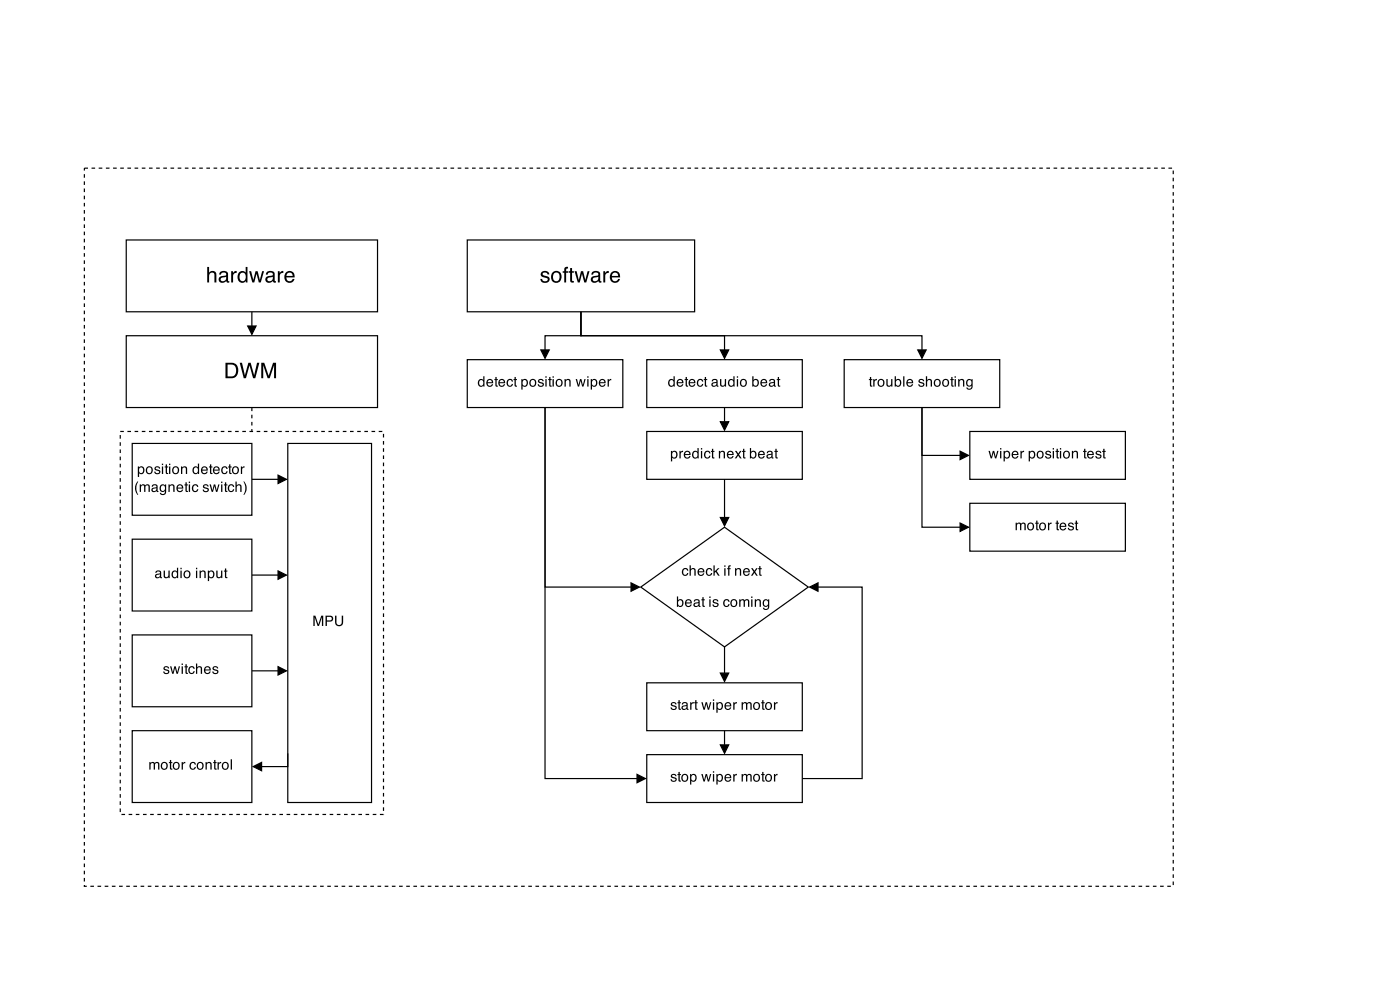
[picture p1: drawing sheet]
<svg xmlns="http://www.w3.org/2000/svg" width="226mm" height="161mm" viewBox="0 0 226 161" stroke-linecap="round" stroke-linejoin="round" font-family="sans-serif">
<path d="M13.6 27.2h175.9v115.9h-175.9zM19.4 69.7h42.5v61.8h-42.5z" fill="none" stroke="#000" stroke-width=".19" stroke-dasharray=".6 .6" stroke-linecap="butt"/>
<path d="M20.4 38.8h40.6v11.5h-40.6z" fill="#fff"/>
<path d="M20.4 38.8h40.6v11.5h-40.6z" fill="none" stroke="#000" stroke-width=".19"/>
<path d="M33.5 43.1h.3v.9a.64 .64 0 0 1 .7-.2 .64 .64 0 0 1 .5 .6v1.2h-.4v-1.1a.45 .45 0 0 0-.5-.5 .45 .45 0 0 0-.3 .6v1h-.3zM35.7 45a.43 .43 0 0 0 .4 .4 .43 .43 0 0 0 .4-.5v-.2zM35.5 44a.79 .79 0 0 1 1.3 .3v1l.2 .1v.2a.35 .35 0 0 1-.5-.2 .62 .62 0 0 1-.8 .3 .62 .62 0 0 1-.2-1l1-.3a.41 .41 0 0 0-.4-.4 .41 .41 0 0 0-.4 .3h-.3zM37.3 43.8h.3v.3a.53 .53 0 0 1 .6-.3v.3a.49 .49 0 0 0-.6 .5v1h-.3zM38.8 44.2a.68 .68 0 0 0-.1 .8 .68 .68 0 0 0 .7 .4 .78 .78 0 0 0-.2-1.4zM38.7 43.9l.6-.1 .4 .2v-.9h.3v2.5h-.3v-.2a.75 .75 0 0 1-.9 .2 .75 .75 0 0 1-.4-.9l.1-.4zM40.2 43.8h.4l.3 1.4 .4-1.4h.3l.4 1.4 .3-1.4h.3l-.5 1.8h-.3l-.4-1.4-.3 1.4h-.3zM43.2 45a.43 .43 0 0 0 .5 .4 .43 .43 0 0 0 .4-.5v-.2zM43 44a.79 .79 0 0 1 1.4 .3v1l.2 .1v.2a.35 .35 0 0 1-.5-.2 .62 .62 0 0 1-.9 .3 .62 .62 0 0 1-.2-1l1.1-.3a.41 .41 0 0 0-.4-.4 .41 .41 0 0 0-.5 .3h-.3zM44.9 43.8h.3v.3a.53 .53 0 0 1 .6-.3v.3a.49 .49 0 0 0-.6 .5v1h-.3zM46.2 44a.83 .83 0 0 1 1-.1 .83 .83 0 0 1 .4 .9h-1.3a.52 .52 0 0 0 .3 .6 .52 .52 0 0 0 .7-.4h.3a.86 .86 0 0 1-1.2 .6 .86 .86 0 0 1-.4-1.1zM46.4 44.2l-.1 .4h1l-.2-.5a.52 .52 0 0 0-.7 .1z" fill-rule="evenodd" fill="#000"/>
<path d="M20.4 54.2h40.6v11.6h-40.6z" fill="#fff"/>
<path d="M20.4 54.2h40.6v11.6h-40.6zM40 52.6h1.4l-.7 1.4zM40.7 50.3v2.3" fill="none" stroke="#000" stroke-width=".19"/>
<path d="M36.8 58.9v1.9h.6a1.01 1.01 0 0 0 .8-.9 1.01 1.01 0 0 0-.6-1zM36.4 58.6h1a1.31 1.31 0 0 1 1.1 1 1.31 1.31 0 0 1-.5 1.3l-.6 .2h-1zM38.7 58.6h.4l.5 2 .5-2h.4l.5 2 .5-2h.4l-.7 2.5h-.3l-.6-2.1-.6 2.1h-.3zM42.2 58.6h.5l.7 2.1 .7-2.1h.5v2.5h-.3v-2.1l-.7 2.1h-.4l-.7-2.1v2.1h-.3z" fill-rule="evenodd" fill="#000"/>
<path d="M40 52.6h1.4l-.7 1.4z" fill="#000"/>
<path d="M21.4 71.6h19.3v11.6h-19.3z" fill="#fff"/>
<path d="M21.4 71.6h19.3v11.6h-19.3z" fill="none" stroke="#000" stroke-width=".19"/>
<g fill="#000">
<path d="M22.2 77.7h.1a2.03 2.03 0 0 0 0 2.2 1.18 1.18 0 0 1-.5-1.1l.1-.6zM22.6 78.2h.2v.2a.4 .4 0 0 1 .7 0 .4 .4 0 0 1 .4-.2 .4 .4 0 0 1 .3 .4v.8h-.2v-.9l-.2-.1-.3 .2v.8h-.2v-.9l-.3-.1-.2 .2v.8h-.2zM24.7 79v.1a.31 .31 0 0 0 .4 .2 .31 .31 0 0 0 .1-.5zM24.7 78.3l.3-.1a.39 .39 0 0 1 .5 .3v.8h.1l-.1 .2a.34 .34 0 0 0-.5 0 .37 .37 0 0 1-.5-.3 .37 .37 0 0 1 .3-.5l.4-.1a.28 .28 0 0 0-.2-.3 .28 .28 0 0 0-.3 .3h-.2zM25.9 78.4l.4-.2 .3 .2v-.2h.2v1.1a.53 .53 0 0 1-.4 .6 .53 .53 0 0 1-.6-.3l.5 .2a.38 .38 0 0 0 .3-.5 .53 .53 0 0 1-.7 0 .53 .53 0 0 1-.1-.6zM26.1 78.4a.44 .44 0 0 0-.1 .6 .44 .44 0 0 0 .5 .2 .44 .44 0 0 0 .2-.5 .44 .44 0 0 0-.6-.3zM27.2 78.2h.2v.2a.43 .43 0 0 1 .5-.2 .43 .43 0 0 1 .3 .5v.7h-.2v-.7a.3 .3 0 0 0-.4-.3 .3 .3 0 0 0-.2 .4v.6h-.2zM28.7 78.4a.56 .56 0 0 1 .6-.1 .56 .56 0 0 1 .3 .6h-.9a.35 .35 0 0 0 .3 .4 .35 .35 0 0 0 .4-.2h.2a.59 .59 0 0 1-.9 .3 .59 .59 0 0 1-.1-.9zM28.8 78.5l-.1 .2h.7l-.1-.2a.33 .33 0 0 0-.5 0zM30 77.9h.2v.3h.2v.2h-.2v.8l.2 .1v.1h-.3l-.1-.1v-.9h-.2v-.2h.2zM30.5 78.2h.2v1.2h-.2zM30.5 77.8h.2v.2h-.2zM31.1 78.4l.4-.2a.44 .44 0 0 1 .5 .4h-.2l-.1-.2a.43 .43 0 0 0-.5 .4 .43 .43 0 0 0 .4 .5l.2-.3h.2a.57 .57 0 0 1-.8 .4 .57 .57 0 0 1-.1-.9zM32.9 78.3l.3-.1 .3 .1 .2 .3h-.2a.26 .26 0 0 0-.3-.2 .26 .26 0 0 0-.2 .2l.1 .1a.58 .58 0 0 1 .6 .5 .53 .53 0 0 1-.5 .3 .53 .53 0 0 1-.5-.4h.2a.29 .29 0 0 0 .3 .2 .29 .29 0 0 0 .3-.3 .58 .58 0 0 1-.7-.6zM33.8 78.2h.3l.2 1 .2-1h.3l.2 1 .3-1h.2l-.4 1.2h-.2l-.3-.9-.2 .9h-.2zM35.7 78.2h.2v1.2h-.2zM35.7 77.8h.2v.2h-.2zM36.3 77.9h.2v.3h.2v.2h-.2v.8l.2 .1v.1h-.2l-.2-.1v-.9h-.1v-.2h.1zM36.9 78.4l.4-.2a.44 .44 0 0 1 .5 .4h-.2l-.1-.2a.43 .43 0 0 0-.5 .4 .43 .43 0 0 0 .4 .5l.2-.3h.2a.57 .57 0 0 1-.8 .4 .57 .57 0 0 1-.1-.9zM38 77.8h.2v.6a.43 .43 0 0 1 .5-.2 .43 .43 0 0 1 .3 .5v.7h-.2v-.8l-.2-.2-.3 .2-.1 .8h-.2zM39.3 77.7a1.15 1.15 0 0 1 .5 1l-.1 .7-.2 .5h-.2a2.03 2.03 0 0 0 0-2.2z" fill-rule="evenodd"/>
<path d="M22.6 75.5a.47 .47 0 0 0-.1 .6 .47 .47 0 0 0 .4 .3 .46 .46 0 0 0 .2-.6 .46 .46 0 0 0-.5-.3zM22.3 75.3h.2v.2a.54 .54 0 0 1 .7-.1 .54 .54 0 0 1 .1 .7 .47 .47 0 0 1-.3 .5 .47 .47 0 0 1-.5-.2v.6h-.2zM23.8 75.6a.42 .42 0 0 0 0 .6 .42 .42 0 0 0 .6 .1 .42 .42 0 0 0 0-.6 .42 .42 0 0 0-.6-.1zM23.7 75.5a.59 .59 0 0 1 .8 0 .59 .59 0 0 1 0 .9 .59 .59 0 0 1-.9-.1v-.5zM25.1 75.4l.3-.1 .3 .1 .2 .3h-.2a.26 .26 0 0 0-.3-.2 .26 .26 0 0 0-.2 .2v.1a.58 .58 0 0 1 .7 .5 .53 .53 0 0 1-.6 .3 .53 .53 0 0 1-.4-.4h.2a.29 .29 0 0 0 .3 .2 .29 .29 0 0 0 .3-.3h-.1a.58 .58 0 0 1-.6-.6zM26.1 75.3h.3v1.2h-.3zM26.1 74.9h.3v.2h-.3zM26.8 75h.2v.3h.2v.2h-.2v.8l.2 .1v.1h-.3l-.1-.1v-.9h-.2v-.2h.2zM27.3 75.3h.2v1.2h-.2zM27.3 74.9h.2v.2h-.2zM28.1 75.6a.42 .42 0 0 0-.1 .6 .42 .42 0 0 0 .6 .1 .42 .42 0 0 0 .1-.6 .42 .42 0 0 0-.6-.1zM28 75.5a.59 .59 0 0 1 .8 0 .59 .59 0 0 1-.1 .9 .59 .59 0 0 1-.8-.1l-.1-.5zM29.2 75.3h.2v.2a.43 .43 0 0 1 .5-.2 .43 .43 0 0 1 .3 .5v.7h-.2v-.7a.3 .3 0 0 0-.3-.3 .3 .3 0 0 0-.3 .4v.6h-.2zM31.4 75.6a.42 .42 0 0 0-.1 .6 .42 .42 0 0 0 .6 .1l.1-.4a.35 .35 0 0 0-.5-.4zM31.3 75.4l.4-.1 .3 .2v-.6h.2v1.6h-.2v-.1a.53 .53 0 0 1-.7 .1 .53 .53 0 0 1-.2-.7zM32.6 75.5a.56 .56 0 0 1 .7-.1 .56 .56 0 0 1 .3 .6h-.9a.35 .35 0 0 0 .2 .4 .35 .35 0 0 0 .4-.2h.2a.59 .59 0 0 1-.8 .3 .59 .59 0 0 1-.2-.9zM32.8 75.6l-.1 .2h.7l-.1-.2a.33 .33 0 0 0-.5 0zM33.9 75h.2v.3h.2v.2h-.2v.8l.2 .1v.1h-.3l-.1-.1v-.9h-.1v-.2h.1zM34.5 75.5a.56 .56 0 0 1 .7-.1 .56 .56 0 0 1 .3 .6h-.9a.35 .35 0 0 0 .3 .4 .35 .35 0 0 0 .4-.2h.2a.59 .59 0 0 1-.9 .3 .59 .59 0 0 1-.1-.9zM34.7 75.6l-.1 .2h.7l-.1-.2a.33 .33 0 0 0-.5 0zM35.9 75.5l.4-.2a.44 .44 0 0 1 .5 .4h-.2l-.1-.2a.43 .43 0 0 0-.6 .4 .43 .43 0 0 0 .5 .5l.2-.3h.2a.57 .57 0 0 1-.8 .4 .57 .57 0 0 1-.2-.9zM37 75h.2v.3h.2v.2h-.2v.8l.2 .1v.1h-.3l-.1-.1v-.9h-.2v-.2h.2zM37.8 75.6a.42 .42 0 0 0-.1 .6 .42 .42 0 0 0 .6 .1 .42 .42 0 0 0 .1-.6 .42 .42 0 0 0-.6-.1zM37.6 75.5a.59 .59 0 0 1 .9 0 .59 .59 0 0 1-.1 .9 .59 .59 0 0 1-.9-.1v-.5zM38.9 75.3h.2v.2l.4-.2v.2l-.4 .2v.8h-.2z" fill-rule="evenodd"/>
</g>
<path d="M21.4 87.1h19.3v11.6h-19.3z" fill="#fff"/>
<path d="M21.4 87.1h19.3v11.6h-19.3z" fill="none" stroke="#000" stroke-width=".19"/>
<path d="M25.3 92.9l-.1 .1a.31 .31 0 0 0 .5 .2 .31 .31 0 0 0 .1-.4zM25.2 92.2l.4-.1a.39 .39 0 0 1 .4 .3v.8h.2l-.1 .2a.34 .34 0 0 0-.6 0 .37 .37 0 0 1-.5-.3 .37 .37 0 0 1 .4-.4l.4-.1a.28 .28 0 0 0-.2-.3 .28 .28 0 0 0-.3 .2h-.2zM26.4 92.1h.2v.9l.3 .2a.39 .39 0 0 0 .3-.5v-.6h.2v1.3h-.2v-.2a.42 .42 0 0 1-.5 .2 .42 .42 0 0 1-.3-.4zM28 92.4a.42 .42 0 0 0-.1 .6 .42 .42 0 0 0 .6 .1l.1-.4a.35 .35 0 0 0-.5-.4zM27.9 92.2l.5-.1 .2 .2v-.6h.2v1.7h-.2v-.2a.53 .53 0 0 1-.7 .1 .53 .53 0 0 1-.2-.7zM29.1 92.1h.2v1.3h-.2zM29.1 91.7h.2v.2h-.2zM29.9 92.4a.42 .42 0 0 0 0 .6 .42 .42 0 0 0 .6 .1 .42 .42 0 0 0 0-.6 .42 .42 0 0 0-.6-.1zM29.8 92.3a.59 .59 0 0 1 .8 .1 .59 .59 0 0 1-.1 .8 .59 .59 0 0 1-.8-.1v-.5zM31.7 92.1h.2v1.3h-.2zM31.7 91.7h.2v.2h-.2zM32.2 92.1h.2v.2a.43 .43 0 0 1 .5-.2 .43 .43 0 0 1 .3 .5v.8h-.2v-.8a.3 .3 0 0 0-.4-.3 .3 .3 0 0 0-.2 .4v.7h-.2zM33.9 92.3a.47 .47 0 0 0-.1 .6 .47 .47 0 0 0 .4 .3 .46 .46 0 0 0 .2-.6 .46 .46 0 0 0-.5-.3zM33.6 92.1h.2v.2a.54 .54 0 0 1 .7-.1 .54 .54 0 0 1 .1 .8 .47 .47 0 0 1-.3 .4 .47 .47 0 0 1-.5-.2v.6h-.2zM34.9 92.1h.2l.1 .9 .2 .2a.39 .39 0 0 0 .3-.5v-.6h.2v1.3h-.2v-.2a.42 .42 0 0 1-.5 .2 .42 .42 0 0 1-.3-.4zM36.3 91.8h.2v.3h.2v.2h-.2v.8l.2 .1v.2h-.2l-.2-.2v-.9h-.1v-.2h.1z" fill-rule="evenodd" fill="#000"/>
<path d="M21.4 118h19.3v11.6h-19.3z" fill="#fff"/>
<path d="M21.4 118h19.3v11.6h-19.3z" fill="none" stroke="#000" stroke-width=".19"/>
<path d="M24.1 123.1h.2v.1a.4 .4 0 0 1 .7 0 .4 .4 0 0 1 .5-.1 .4 .4 0 0 1 .2 .4v.8h-.2v-1l-.2-.1-.2 .2-.1 .9h-.2v-1l-.3-.1-.2 .2v.9h-.2zM26.3 123.3a.42 .42 0 0 0-.1 .7 .42 .42 0 0 0 .6 0 .42 .42 0 0 0 .1-.6 .42 .42 0 0 0-.6-.1zM26.1 123.2a.59 .59 0 0 1 .9 .1 .59 .59 0 0 1-.1 .8 .59 .59 0 0 1-.9-.1v-.5zM27.4 122.7h.2v.4h.2v.1h-.2v.8l.2 .1v.2h-.2l-.1-.2-.1-.9h-.1v-.1h.1zM28.2 123.3a.42 .42 0 0 0-.1 .7 .42 .42 0 0 0 .6 0 .42 .42 0 0 0 .1-.6 .42 .42 0 0 0-.6-.1zM28.1 123.2a.59 .59 0 0 1 .8 .1 .59 .59 0 0 1-.1 .8 .59 .59 0 0 1-.8-.1l-.1-.5zM29.3 123.1h.2v.2l.4-.3v.3l-.3 .2-.1 .8h-.2zM30.8 123.2l.4-.2a.44 .44 0 0 1 .4 .5h-.2v-.2a.43 .43 0 0 0-.6 .3 .43 .43 0 0 0 .5 .5l.1-.3h.2a.57 .57 0 0 1-.8 .4 .57 .57 0 0 1-.1-.9zM32.1 123.3a.42 .42 0 0 0-.1 .7 .42 .42 0 0 0 .6 0 .42 .42 0 0 0 .1-.6 .42 .42 0 0 0-.6-.1zM31.9 123.2a.59 .59 0 0 1 .9 .1 .59 .59 0 0 1-.1 .8 .59 .59 0 0 1-.9-.1v-.5zM33.2 123.1h.2v.1a.43 .43 0 0 1 .5-.1 .43 .43 0 0 1 .3 .4v.8h-.2v-.8a.3 .3 0 0 0-.4-.3 .3 .3 0 0 0-.2 .4v.7h-.2zM34.6 122.7h.2v.4h.2v.1h-.2v.8l.2 .1v.2h-.3l-.1-.2v-.9h-.2v-.1h.2zM35.1 123.1h.2v.2l.4-.3v.3l-.3 .2-.1 .8h-.2zM36.1 123.3a.42 .42 0 0 0 0 .7 .42 .42 0 0 0 .6 0 .42 .42 0 0 0 0-.6 .42 .42 0 0 0-.6-.1zM36 123.2a.59 .59 0 0 1 .8 .1 .59 .59 0 0 1-.1 .8 .59 .59 0 0 1-.8-.1l-.1-.5zM37.3 122.6h.2v1.7h-.2z" fill-rule="evenodd" fill="#000"/>
<path d="M46.5 71.6h13.5v58h-13.5z" fill="#fff"/>
<path d="M46.5 71.6h13.5v58h-13.5zM40.7 92.9h4.2M44.9 92.2l1.4 .7-1.4 .6zM40.9 123.8l1.4-.7v1.4zM46.5 121.7v2.1h-4.2" fill="none" stroke="#000" stroke-width=".19"/>
<path d="M50.6 99.4h.3l.5 1.4 .5-1.4h.3v1.7h-.2v-1.4l-.5 1.4h-.2l-.5-1.4v1.4h-.2zM52.6 99.4h.7a.48 .48 0 0 1 .5 .5 .48 .48 0 0 1-.5 .5h-.5v.7h-.2zM52.8 99.6v.6h.4a.29 .29 0 0 0 .4-.3 .29 .29 0 0 0-.4-.3zM54.1 99.4h.2v1a.43 .43 0 0 0 .5 .5 .43 .43 0 0 0 .4-.5v-1h.2v1a.66 .66 0 0 1-.6 .7 .66 .66 0 0 1-.7-.7z" fill-rule="evenodd" fill="#000"/>
<path d="M44.9 92.2l1.4 .7-1.4 .6zM40.9 123.8l1.4-.7v1.4z" fill="#000"/>
<path d="M21.4 102.5h19.3v11.6h-19.3z" fill="#fff"/>
<g fill="none" stroke="#000" stroke-width=".19">
<path d="M75.5 38.8h36.7v11.5h-36.7zM75.5 58.1h25.1v7.7h-25.1zM87.4 56.5h1.3l-.7 1.4zM93.8 50.3v3.9h-5.8v2.3M93.8 50.3v3.9h23.2v2.3M93.8 50.3v3.9h55.1v2.3M104.5 58.1h25.1v7.7h-25.1zM116.4 56.5h1.3l-.7 1.4zM136.4 58.1h25.1v7.7h-25.1zM148.2 56.5h1.4l-.7 1.4zM40.7 77.4h4.2M44.9 76.7l1.4 .7-1.4 .7z"/>
<path d="M104.5 69.7h25.1v7.7h-25.1zM116.4 68.1h1.3l-.7 1.4zM117 65.8v2.3M117 77.4v6.2M155.1 72.9l1.3 .6-1.3 .7zM155.1 73.5h-6.2v-7.7v19.3h6.2M156.6 69.7h25.2v7.7h-25.2zM101.9 94.1l1.4 .7-1.4 .7zM101.9 94.8h-13.9v-29v59.9h14.9M103.5 94.8l13.5-9.7 13.6 9.7-13.6 9.7zM116.4 83.6h1.3l-.7 1.3zM130.8 94.8l1.3-.7v1.4z"/>
<path d="M132.1 94.8h7.2v30.9h-9.7M155.1 84.5l1.3 .6-1.3 .7zM156.6 81.3h25.2v7.7h-25.2zM21.4 102.5h19.3v11.6h-19.3zM40.7 108.3h4.2M44.9 107.7l1.4 .6-1.4 .7zM104.5 110.3h25.1v7.7h-25.1zM116.4 108.7h1.3l-.7 1.3zM117 104.5v4.2M117 118v2.3M102.9 125l1.3 .7-1.3 .7zM104.5 121.9h25.1v7.7h-25.1z"/>
<path d="M116.4 120.3h1.3l-.7 1.3z"/>
</g>
<g fill="#000">
<path d="M87.5 43.9a.73 .73 0 0 1 1.2 .4h-.3a.38 .38 0 0 0-.4-.3 .38 .38 0 0 0-.3 .4l.1 .1a.78 .78 0 0 1 1 .7 .79 .79 0 0 1-.9 .5 .79 .79 0 0 1-.6-.7h.3a.44 .44 0 0 0 .4 .4 .44 .44 0 0 0 .5-.4l-.6-.2a.5 .5 0 0 1-.5-.3 .5 .5 0 0 1 .1-.6zM89.5 44.1a.68 .68 0 0 0-.2 .9 .68 .68 0 0 0 .9 .3 .73 .73 0 0 0 .2-.8 .73 .73 0 0 0-.7-.5zM89.2 44a.9 .9 0 0 1 1.3 0 .9 .9 0 0 1 .1 1.2 .87 .87 0 0 1-1.1 .4 .87 .87 0 0 1-.5-1.1zM91.2 43.2l.5-.1v.3h-.2v.2l-.1 .2h.3v.2h-.3v1.6h-.3v-1.6h-.2v-.2h.2zM92.1 43.3h.3v.5h.3v.2h-.3v1.2l.1 .2h.2v.2a.43 .43 0 0 1-.6-.4v-1.2h-.3v-.2h.3zM92.8 43.8h.3l.4 1.4 .3-1.4h.4l.3 1.4 .4-1.4h.3l-.5 1.8h-.3l-.4-1.4-.4 1.4h-.3zM95.8 45a.43 .43 0 0 0 .4 .4 .43 .43 0 0 0 .4-.5v-.2zM95.6 44a.79 .79 0 0 1 1.3 .3v1l.2 .1v.2a.35 .35 0 0 1-.4-.2 .62 .62 0 0 1-.9 .3 .62 .62 0 0 1-.2-1l1-.3a.41 .41 0 0 0-.4-.4 .41 .41 0 0 0-.4 .3h-.3zM97.4 43.8h.3v.3a.53 .53 0 0 1 .6-.3v.3a.49 .49 0 0 0-.5 .5v1h-.4zM98.7 44a.83 .83 0 0 1 1.1-.1 .83 .83 0 0 1 .4 .9h-1.4a.52 .52 0 0 0 .4 .6 .52 .52 0 0 0 .6-.4h.3a.86 .86 0 0 1-1.1 .6 .86 .86 0 0 1-.5-1.1zM99 44.2l-.2 .4h1l-.1-.5a.52 .52 0 0 0-.7 .1z" fill-rule="evenodd"/>
<path d="M77.5 61.5a.42 .42 0 0 0-.1 .6 .42 .42 0 0 0 .6 .1l.1-.4a.35 .35 0 0 0-.5-.4zM77.4 61.3l.4-.1 .3 .2v-.6h.2v1.6h-.2v-.1a.53 .53 0 0 1-.7 .1 .53 .53 0 0 1-.2-.7zM78.7 61.4a.56 .56 0 0 1 .7-.1 .56 .56 0 0 1 .3 .6h-.9a.35 .35 0 0 0 .2 .4 .35 .35 0 0 0 .4-.3h.2a.59 .59 0 0 1-.8 .4 .59 .59 0 0 1-.2-.9zM78.9 61.5l-.1 .2h.6v-.2a.33 .33 0 0 0-.5 0zM80 60.9h.2v.3h.2v.2h-.2v.8l.2 .1v.1h-.3l-.1-.1v-.9h-.2v-.2h.2zM80.6 61.4a.56 .56 0 0 1 .7-.1 .56 .56 0 0 1 .3 .6h-.9a.35 .35 0 0 0 .3 .4 .35 .35 0 0 0 .4-.3h.2a.59 .59 0 0 1-.9 .4 .59 .59 0 0 1-.1-.9zM80.8 61.5l-.1 .2h.7l-.1-.2a.33 .33 0 0 0-.5 0zM82 61.4l.4-.2a.44 .44 0 0 1 .5 .4h-.2l-.1-.2a.43 .43 0 0 0-.6 .4 .43 .43 0 0 0 .5 .5l.2-.3h.2a.57 .57 0 0 1-.9 .4 .57 .57 0 0 1-.1-.9zM83.1 60.9h.2v.3h.2v.2h-.2v.8l.2 .1v.1h-.3l-.1-.1v-.9h-.2v-.2h.2zM84.6 61.4a.47 .47 0 0 0-.2 .6 .47 .47 0 0 0 .5 .3 .46 .46 0 0 0 .2-.6 .46 .46 0 0 0-.5-.3zM84.2 61.2h.2v.2a.54 .54 0 0 1 .7-.1 .54 .54 0 0 1 .2 .7 .47 .47 0 0 1-.4 .4 .47 .47 0 0 1-.5-.1v.6h-.2zM85.8 61.5a.42 .42 0 0 0-.1 .6 .42 .42 0 0 0 .6 0 .42 .42 0 0 0 .1-.5 .42 .42 0 0 0-.6-.1zM85.6 61.4a.59 .59 0 0 1 .9 0 .59 .59 0 0 1-.1 .9 .59 .59 0 0 1-.8-.1l-.1-.5zM87 61.3l.3-.1 .3 .1 .2 .3h-.2a.26 .26 0 0 0-.2-.2 .26 .26 0 0 0-.3 .2h.1a.58 .58 0 0 1 .6 .6 .53 .53 0 0 1-.5 .3 .53 .53 0 0 1-.4-.5h.2a.29 .29 0 0 0 .3 .3 .29 .29 0 0 0 .2-.3 .58 .58 0 0 1-.7-.6zM88.1 61.2h.2v1.2h-.2zM88.1 60.8h.2v.2h-.2zM88.7 60.9h.2v.3h.2v.2h-.2v.8l.2 .1v.1h-.3l-.1-.1v-.9h-.2v-.2h.2zM89.2 61.2h.3v1.2h-.3zM89.2 60.8h.3v.2h-.3zM90 61.5a.42 .42 0 0 0 0 .6 .42 .42 0 0 0 .6 0 .42 .42 0 0 0 0-.5 .42 .42 0 0 0-.6-.1zM89.9 61.4a.59 .59 0 0 1 .8 0 .59 .59 0 0 1 0 .9 .59 .59 0 0 1-.9-.1v-.5zM91.2 61.2h.2v.2a.43 .43 0 0 1 .5-.2 .43 .43 0 0 1 .3 .4v.8h-.2v-.7a.3 .3 0 0 0-.4-.3 .3 .3 0 0 0-.2 .4v.6h-.2zM93 61.2h.2l.2 1 .3-1h.2l.2 1 .3-1h.2l-.4 1.2h-.2l-.2-.9-.3 .9h-.2zM94.9 61.2h.2v1.2h-.2zM94.9 60.8h.2v.2h-.2zM95.8 61.4a.47 .47 0 0 0-.2 .6 .47 .47 0 0 0 .5 .3 .46 .46 0 0 0 .2-.6 .46 .46 0 0 0-.5-.3zM95.4 61.2h.2v.2a.54 .54 0 0 1 .7-.1 .54 .54 0 0 1 .2 .7 .47 .47 0 0 1-.4 .4 .47 .47 0 0 1-.5-.1v.6h-.2zM96.9 61.4a.56 .56 0 0 1 .7-.1 .56 .56 0 0 1 .2 .6h-.9a.35 .35 0 0 0 .3 .4 .35 .35 0 0 0 .4-.3h.2a.59 .59 0 0 1-.8 .4 .59 .59 0 0 1-.2-.9zM97 61.5l-.1 .2h.7v-.2a.33 .33 0 0 0-.6 0zM98.1 61.2h.2v.2l.4-.2v.2l-.3 .2-.1 .8h-.2z" fill-rule="evenodd"/>
<path d="M108.2 61.5a.42 .42 0 0 0-.1 .6 .42 .42 0 0 0 .6 .1l.1-.4a.35 .35 0 0 0-.5-.4zM108.1 61.3l.5-.1 .2 .2v-.6h.2v1.6h-.2v-.1a.53 .53 0 0 1-.7 .1 .53 .53 0 0 1-.2-.7zM109.4 61.4a.56 .56 0 0 1 .7-.1 .56 .56 0 0 1 .3 .6h-.9a.35 .35 0 0 0 .3 .4 .35 .35 0 0 0 .4-.3h.2a.59 .59 0 0 1-.9 .4 .59 .59 0 0 1-.1-.9zM109.6 61.5l-.1 .2h.7l-.1-.2a.33 .33 0 0 0-.5 0zM110.7 60.9h.2v.3h.2v.2h-.2v.8l.2 .1v.1h-.2l-.1-.1-.1-.9h-.1v-.2h.1zM111.4 61.4a.56 .56 0 0 1 .7-.1 .56 .56 0 0 1 .2 .6h-.9a.35 .35 0 0 0 .3 .4 .35 .35 0 0 0 .4-.3h.2a.59 .59 0 0 1-.8 .4 .59 .59 0 0 1-.2-.9zM111.5 61.5l-.1 .2h.7v-.2a.33 .33 0 0 0-.6 0zM112.7 61.4l.4-.2a.44 .44 0 0 1 .5 .4h-.2l-.1-.2a.43 .43 0 0 0-.5 .4 .43 .43 0 0 0 .4 .5l.2-.3h.2a.57 .57 0 0 1-.8 .4 .57 .57 0 0 1-.2-.9zM113.8 60.9h.2v.3h.2v.2h-.2v.8l.2 .1v.1h-.2l-.2-.1v-.9h-.1v-.2h.1zM115.1 62v.1a.31 .31 0 0 0 .4 .2 .31 .31 0 0 0 .2-.5zM115.1 61.3l.3-.1a.39 .39 0 0 1 .5 .3v.7l.1 .1-.1 .2a.34 .34 0 0 0-.5 0 .37 .37 0 0 1-.5-.3 .37 .37 0 0 1 .4-.5l.4-.1a.28 .28 0 0 0-.3-.3 .28 .28 0 0 0-.2 .3h-.2zM116.3 61.2h.2v.9l.2 .2a.39 .39 0 0 0 .4-.5v-.6h.2v1.2h-.2v-.2a.42 .42 0 0 1-.5 .2 .42 .42 0 0 1-.3-.4zM117.9 61.5a.42 .42 0 0 0-.1 .6 .42 .42 0 0 0 .6 .1l.1-.4a.35 .35 0 0 0-.5-.4zM117.8 61.3l.4-.1 .3 .2v-.6h.1v1.6h-.1v-.1a.53 .53 0 0 1-.7 .1 .53 .53 0 0 1-.2-.7zM119 61.2h.2v1.2h-.2zM119 60.8h.2v.2h-.2zM119.8 61.5a.42 .42 0 0 0-.1 .6 .42 .42 0 0 0 .7 0 .42 .42 0 0 0 0-.5 .42 .42 0 0 0-.6-.1zM119.7 61.4a.59 .59 0 0 1 .8 0 .59 .59 0 0 1-.1 .9 .59 .59 0 0 1-.8-.1l-.1-.5zM121.5 60.8h.2v.6a.53 .53 0 0 1 .7-.1 .53 .53 0 0 1 .2 .7 .48 .48 0 0 1-.4 .4 .48 .48 0 0 1-.5-.1v.1h-.2zM121.8 61.5a.42 .42 0 0 0-.1 .5 .42 .42 0 0 0 .6 .2 .42 .42 0 0 0 .1-.6 .42 .42 0 0 0-.6-.1zM123 61.4a.56 .56 0 0 1 .6-.1 .56 .56 0 0 1 .3 .6h-.9a.35 .35 0 0 0 .3 .4 .35 .35 0 0 0 .4-.3h.2a.59 .59 0 0 1-.8 .4 .59 .59 0 0 1-.2-.9zM123.1 61.5l-.1 .2h.7v-.2a.33 .33 0 0 0-.6 0zM124.4 62v.1a.31 .31 0 0 0 .4 .2 .31 .31 0 0 0 .1-.5zM124.4 61.3l.3-.1a.39 .39 0 0 1 .5 .3v.7l.1 .1-.1 .2a.34 .34 0 0 0-.5 0 .37 .37 0 0 1-.5-.3 .37 .37 0 0 1 .4-.5l.4-.1a.28 .28 0 0 0-.3-.3 .28 .28 0 0 0-.3 .3h-.2zM125.6 60.9h.2v.3h.2v.2h-.2v.8l.2 .1v.1h-.3l-.1-.1v-.9h-.1v-.2h.1z" fill-rule="evenodd"/>
<path d="M108.7 73a.47 .47 0 0 0-.1 .6 .47 .47 0 0 0 .4 .3 .46 .46 0 0 0 .2-.6 .46 .46 0 0 0-.5-.3zM108.4 72.8h.2v.2a.54 .54 0 0 1 .7-.1 .54 .54 0 0 1 .1 .7 .47 .47 0 0 1-.3 .4 .47 .47 0 0 1-.5-.1v.6h-.2zM109.7 72.8h.2v.2l.4-.2v.2l-.3 .2-.1 .8h-.2zM110.6 73a.56 .56 0 0 1 .7-.1 .56 .56 0 0 1 .2 .6h-.8a.35 .35 0 0 0 .2 .4 .35 .35 0 0 0 .4-.3h.2a.59 .59 0 0 1-.8 .4 .59 .59 0 0 1-.2-.9zM110.8 73.1l-.1 .2h.6v-.2a.33 .33 0 0 0-.5 0zM112.1 73.1a.42 .42 0 0 0-.1 .6 .42 .42 0 0 0 .6 .1l.1-.4a.35 .35 0 0 0-.5-.4zM112 72.9l.4-.1 .3 .2v-.6h.2v1.6h-.2v-.1a.53 .53 0 0 1-.7 .1 .53 .53 0 0 1-.2-.7zM113.2 72.8h.2v1.2h-.2zM113.2 72.4h.2v.2h-.2zM113.9 73l.4-.2a.44 .44 0 0 1 .5 .4h-.2l-.1-.2a.43 .43 0 0 0-.6 .4 .43 .43 0 0 0 .5 .5l.2-.3h.2a.57 .57 0 0 1-.9 .4 .57 .57 0 0 1-.1-.9zM115 72.5h.2v.3h.2v.2h-.2v.8l.2 .1v.1h-.3l-.1-.1v-.9h-.2v-.2h.2zM116.1 72.8h.2v.2a.43 .43 0 0 1 .5-.2 .43 .43 0 0 1 .3 .4v.8h-.2v-.7a.3 .3 0 0 0-.4-.3 .3 .3 0 0 0-.2 .4v.6h-.2zM117.6 73a.56 .56 0 0 1 .6-.1 .56 .56 0 0 1 .3 .6h-.9a.35 .35 0 0 0 .3 .4 .35 .35 0 0 0 .4-.3h.2a.59 .59 0 0 1-.9 .4 .59 .59 0 0 1-.1-.9zM117.7 73.1l-.1 .2h.7l-.1-.2a.33 .33 0 0 0-.5 0zM118.7 72.8h.3l.2 .4 .3-.4h.3l-.4 .6 .4 .6h-.3l-.3-.4-.3 .4h-.2l.4-.6zM120 72.5h.2v.3h.2v.2h-.2v.8l.2 .1v.1h-.3l-.1-.1v-.9h-.1v-.2h.1zM121.1 72.4h.2v.6a.53 .53 0 0 1 .7-.1 .53 .53 0 0 1 .2 .7 .48 .48 0 0 1-.4 .4 .48 .48 0 0 1-.5-.1v.1h-.2zM121.4 73.1a.42 .42 0 0 0-.1 .5 .42 .42 0 0 0 .6 .2 .42 .42 0 0 0 .1-.6 .42 .42 0 0 0-.6-.1zM122.6 73a.56 .56 0 0 1 .7-.1 .56 .56 0 0 1 .2 .6h-.9a.35 .35 0 0 0 .3 .4 .35 .35 0 0 0 .4-.3h.2a.59 .59 0 0 1-.8 .4 .59 .59 0 0 1-.2-.9zM122.7 73.1l-.1 .2h.7v-.2a.33 .33 0 0 0-.6 0zM124 73.6v.1a.31 .31 0 0 0 .4 .2 .31 .31 0 0 0 .2-.5zM124 72.9l.3-.1a.39 .39 0 0 1 .5 .3v.7l.1 .1-.1 .1a.34 .34 0 0 0-.5 0 .37 .37 0 0 1-.5-.2 .37 .37 0 0 1 .4-.5l.4-.1a.28 .28 0 0 0-.3-.3 .28 .28 0 0 0-.3 .3h-.1zM125.2 72.5h.2v.3h.2v.2h-.2v.8l.2 .1v.1h-.2l-.1-.1-.1-.9h-.1v-.2h.1z" fill-rule="evenodd"/>
<path d="M140.5 60.9h.2v.3h.2v.2h-.2v.8l.2 .1v.1h-.3l-.1-.1v-.9h-.2v-.2h.2zM141.1 61.2h.1v.2l.4-.2v.2l-.3 .2v.8h-.2zM142 61.5a.42 .42 0 0 0 0 .6 .42 .42 0 0 0 .6 0 .42 .42 0 0 0 0-.5 .42 .42 0 0 0-.6-.1zM141.9 61.4a.59 .59 0 0 1 .8 0 .59 .59 0 0 1-.1 .9 .59 .59 0 0 1-.8-.1v-.5zM143.2 61.2h.2v.9l.2 .2a.39 .39 0 0 0 .3-.5v-.6h.2v1.2h-.1v-.2a.42 .42 0 0 1-.5 .2 .42 .42 0 0 1-.3-.4zM144.5 60.8h.2v.6a.53 .53 0 0 1 .7-.1 .53 .53 0 0 1 .2 .7 .48 .48 0 0 1-.4 .4 .48 .48 0 0 1-.5-.1v.1h-.2zM144.8 61.5a.42 .42 0 0 0-.1 .5 .42 .42 0 0 0 .6 .2 .42 .42 0 0 0 .1-.6 .42 .42 0 0 0-.6-.1zM145.9 60.8h.2v1.6h-.2zM146.5 61.4a.56 .56 0 0 1 .7-.1 .56 .56 0 0 1 .3 .6h-.9a.35 .35 0 0 0 .3 .4 .35 .35 0 0 0 .4-.3h.2a.59 .59 0 0 1-.9 .4 .59 .59 0 0 1-.1-.9zM146.7 61.5l-.1 .2h.7l-.1-.2a.33 .33 0 0 0-.5 0zM148.5 61.3l.3-.1 .3 .1 .2 .3h-.2a.26 .26 0 0 0-.3-.2 .26 .26 0 0 0-.2 .2 .58 .58 0 0 1 .7 .6 .53 .53 0 0 1-.6 .3 .53 .53 0 0 1-.4-.5h.2a.29 .29 0 0 0 .3 .3 .29 .29 0 0 0 .3-.3h-.1a.58 .58 0 0 1-.6-.6zM149.6 60.8h.2v.6a.43 .43 0 0 1 .5-.2 .43 .43 0 0 1 .2 .4v.8h-.2v-.9l-.2-.1-.3 .2v.8h-.2zM151.1 61.5a.42 .42 0 0 0 0 .6 .42 .42 0 0 0 .6 0 .42 .42 0 0 0 0-.5 .42 .42 0 0 0-.6-.1zM151 61.4a.59 .59 0 0 1 .8 0 .59 .59 0 0 1-.1 .9 .59 .59 0 0 1-.8-.1l-.1-.5zM152.5 61.5a.42 .42 0 0 0-.1 .6 .42 .42 0 0 0 .6 0 .42 .42 0 0 0 .1-.5 .42 .42 0 0 0-.6-.1zM152.3 61.4a.59 .59 0 0 1 .9 0 .59 .59 0 0 1-.1 .9 .59 .59 0 0 1-.9-.1v-.5zM153.6 60.9h.3v.3h.1v.2h-.1v.8l.1 .1v.1h-.2l-.1-.1-.1-.9h-.1v-.2h.1zM154.2 61.2h.2v1.2h-.2zM154.2 60.8h.2v.2h-.2zM154.8 61.2h.2v.2a.43 .43 0 0 1 .5-.2 .43 .43 0 0 1 .3 .4v.8h-.2v-.7a.3 .3 0 0 0-.4-.3 .3 .3 0 0 0-.2 .4v.6h-.2zM156.2 61.4l.3-.2 .4 .2v-.2h.2v1.1a.53 .53 0 0 1-.4 .6 .53 .53 0 0 1-.6-.3l.5 .2a.38 .38 0 0 0 .3-.5 .53 .53 0 0 1-.7 0 .53 .53 0 0 1-.1-.6zM156.4 61.4a.44 .44 0 0 0-.2 .6 .44 .44 0 0 0 .5 .2 .44 .44 0 0 0 .2-.5 .44 .44 0 0 0-.5-.3z" fill-rule="evenodd"/>
<path d="M159.7 72.8h.2l.2 1 .3-1h.2l.2 1 .3-1h.2l-.4 1.2h-.2l-.2-.9-.3 .9h-.2zM161.5 72.8h.2v1.2h-.2zM161.5 72.4h.2v.2h-.2zM162.4 73a.47 .47 0 0 0-.1 .6 .47 .47 0 0 0 .5 .3 .46 .46 0 0 0 .2-.6 .46 .46 0 0 0-.6-.3zM162.1 72.8h.2v.2a.54 .54 0 0 1 .7-.1 .54 .54 0 0 1 .1 .7 .47 .47 0 0 1-.3 .4 .47 .47 0 0 1-.5-.1v.6h-.2zM163.6 73a.56 .56 0 0 1 .6-.1 .56 .56 0 0 1 .3 .6h-.9a.35 .35 0 0 0 .3 .4 .35 .35 0 0 0 .4-.3h.2a.59 .59 0 0 1-.9 .4 .59 .59 0 0 1-.1-.9zM163.7 73.1l-.1 .2h.7l-.1-.2a.33 .33 0 0 0-.5 0zM164.8 72.8h.2v.2l.4-.2v.2l-.4 .2v.8h-.2zM166.5 73a.47 .47 0 0 0-.2 .6 .47 .47 0 0 0 .5 .3 .46 .46 0 0 0 .2-.6 .46 .46 0 0 0-.5-.3zM166.2 72.8h.2v.2a.54 .54 0 0 1 .7-.1 .54 .54 0 0 1 .1 .7 .47 .47 0 0 1-.3 .4 .47 .47 0 0 1-.5-.1v.6h-.2zM167.7 73.1a.42 .42 0 0 0 0 .6 .42 .42 0 0 0 .6 0 .42 .42 0 0 0 0-.6 .42 .42 0 0 0-.6 0zM167.6 73a.59 .59 0 0 1 .8 0 .59 .59 0 0 1-.1 .9 .59 .59 0 0 1-.8-.1v-.5zM169 72.9l.3-.1 .3 .1 .2 .3h-.2a.26 .26 0 0 0-.3-.2 .26 .26 0 0 0-.2 .2 .58 .58 0 0 1 .7 .6 .53 .53 0 0 1-.6 .3 .53 .53 0 0 1-.4-.5h.2a.29 .29 0 0 0 .3 .3 .29 .29 0 0 0 .3-.3h-.1a.58 .58 0 0 1-.6-.6zM170 72.8h.2v1.2h-.2zM170 72.4h.2v.2h-.2zM170.7 72.5h.2v.3h.2v.2h-.2v.8l.2 .1v.1h-.3l-.1-.1v-.9h-.2v-.2h.2zM171.2 72.8h.2v1.2h-.2zM171.2 72.4h.2v.2h-.2zM172 73.1a.42 .42 0 0 0-.1 .6 .42 .42 0 0 0 .6 0 .42 .42 0 0 0 .1-.6 .42 .42 0 0 0-.6 0zM171.8 73a.59 .59 0 0 1 .9 0 .59 .59 0 0 1-.1 .9 .59 .59 0 0 1-.8-.1l-.1-.5zM173.1 72.8h.2v.2a.43 .43 0 0 1 .5-.2 .43 .43 0 0 1 .3 .4v.8h-.2v-.7a.3 .3 0 0 0-.4-.3 .3 .3 0 0 0-.2 .4v.6h-.2zM175.1 72.5h.2v.3h.2v.2h-.2v.8l.2 .1v.1h-.3l-.1-.1v-.9h-.2v-.2h.2zM175.7 73a.56 .56 0 0 1 .7-.1 .56 .56 0 0 1 .3 .6h-.9a.35 .35 0 0 0 .3 .4 .35 .35 0 0 0 .4-.3h.2a.59 .59 0 0 1-.9 .4 .59 .59 0 0 1-.2-.9zM175.9 73.1l-.1 .2h.7l-.1-.2a.33 .33 0 0 0-.5 0zM177.1 72.9l.3-.1 .3 .1 .2 .3h-.2a.26 .26 0 0 0-.3-.2 .26 .26 0 0 0-.2 .2 .58 .58 0 0 1 .7 .6 .53 .53 0 0 1-.6 .3 .53 .53 0 0 1-.4-.5h.2a.29 .29 0 0 0 .3 .3 .29 .29 0 0 0 .3-.3 .58 .58 0 0 1-.7-.6zM178.2 72.5h.2v.3h.2v.2h-.2v.8l.2 .1v.1h-.3l-.1-.1v-.9h-.2v-.2h.2z" fill-rule="evenodd"/>
<path d="M109.3 96.3h.2v.6a.53 .53 0 0 1 .7 0 .53 .53 0 0 1 .2 .6 .48 .48 0 0 1-.3 .5 .48 .48 0 0 1-.6-.2v.2h-.2zM109.6 97a.42 .42 0 0 0-.1 .6 .42 .42 0 0 0 .6 .1 .42 .42 0 0 0 .1-.6 .42 .42 0 0 0-.6-.1zM110.8 96.9a.56 .56 0 0 1 .7-.1 .56 .56 0 0 1 .2 .6h-.8a.35 .35 0 0 0 .2 .4 .35 .35 0 0 0 .4-.2h.2a.59 .59 0 0 1-.8 .4 .59 .59 0 0 1-.2-.9zM111 97l-.1 .3h.6v-.2a.33 .33 0 0 0-.5-.1zM112.2 97.6v.1a.31 .31 0 0 0 .4 .1 .31 .31 0 0 0 .2-.4zM112.2 96.8l.3-.1a.39 .39 0 0 1 .5 .4v.7h.1l-.1 .2a.34 .34 0 0 0-.5 0 .37 .37 0 0 1-.5-.3 .37 .37 0 0 1 .4-.4l.4-.1a.28 .28 0 0 0-.3-.3 .28 .28 0 0 0-.2 .2h-.2zM113.4 96.4h.3v.4h.1v.1h-.1v.8l.1 .1v.2h-.2l-.1-.1-.1-1h-.1v-.1h.1zM114.6 96.8h.2v1.2h-.2zM114.6 96.3h.2v.3h-.2zM115.2 96.9l.4-.2 .3 .1 .1 .3h-.2a.26 .26 0 0 0-.2-.2 .26 .26 0 0 0-.3 .3h.1a.58 .58 0 0 1 .6 .6 .53 .53 0 0 1-.5 .2 .53 .53 0 0 1-.4-.4h.2a.29 .29 0 0 0 .3 .3 .29 .29 0 0 0 .3-.3l-.1-.1a.58 .58 0 0 1-.7-.5zM117 96.9l.4-.2a.44 .44 0 0 1 .4 .5h-.2v-.2a.43 .43 0 0 0-.6 .4 .43 .43 0 0 0 .5 .4l.1-.2h.2a.57 .57 0 0 1-.8 .3 .57 .57 0 0 1-.1-.8zM118.3 97.1a.42 .42 0 0 0-.1 .6 .42 .42 0 0 0 .6 0 .42 .42 0 0 0 .1-.6 .42 .42 0 0 0-.6 0zM118.1 96.9a.59 .59 0 0 1 .9 .1 .59 .59 0 0 1-.1 .8 .59 .59 0 0 1-.9-.1v-.5zM119.4 96.8h.2v.1a.4 .4 0 0 1 .7 0 .4 .4 0 0 1 .5-.1 .4 .4 0 0 1 .2 .4v.8h-.2v-1l-.2-.1-.3 .2v.9h-.2v-1h-.3l-.2 .1v.9h-.2zM121.3 96.8h.2v1.2h-.2zM121.3 96.3h.2v.3h-.2zM121.9 96.8h.2v.1a.43 .43 0 0 1 .5-.1 .43 .43 0 0 1 .3 .4v.8h-.2v-.8a.3 .3 0 0 0-.4-.2 .3 .3 0 0 0-.2 .4v.6h-.2zM123.3 96.9l.4-.1 .4 .1v-.1h.1v1.1a.53 .53 0 0 1-.3 .6 .53 .53 0 0 1-.7-.4l.5 .2a.38 .38 0 0 0 .4-.5 .53 .53 0 0 1-.7 .1 .53 .53 0 0 1-.2-.7zM123.5 97a.44 .44 0 0 0-.1 .5 .44 .44 0 0 0 .5 .3 .44 .44 0 0 0 .2-.6 .44 .44 0 0 0-.6-.2z" fill-rule="evenodd"/>
<path d="M110.3 91.9l.4-.2a.44 .44 0 0 1 .5 .5h-.2l-.1-.2a.43 .43 0 0 0-.6 .3 .43 .43 0 0 0 .5 .5l.2-.3h.2a.57 .57 0 0 1-.8 .4 .57 .57 0 0 1-.2-.9zM111.4 91.3h.2v.6a.43 .43 0 0 1 .5-.2 .43 .43 0 0 1 .3 .5v.8h-.2l-.1-.9-.2-.2-.3 .2v.9h-.2zM112.8 91.9a.56 .56 0 0 1 .7-.1 .56 .56 0 0 1 .3 .6h-.9a.35 .35 0 0 0 .2 .4 .35 .35 0 0 0 .5-.2h.2a.59 .59 0 0 1-.9 .3 .59 .59 0 0 1-.2-.9zM113 92l-.1 .3h.7l-.1-.3a.33 .33 0 0 0-.5 0zM114.2 91.9l.4-.2a.44 .44 0 0 1 .4 .5h-.2v-.2a.43 .43 0 0 0-.6 .3 .43 .43 0 0 0 .5 .5l.1-.3h.2a.57 .57 0 0 1-.8 .4 .57 .57 0 0 1-.1-.9zM115.2 91.3h.2v1l.6-.5h.2l-.4 .4 .4 .8h-.2l-.4-.6-.2 .1v.5h-.2zM117 91.8h.2v1.2h-.2zM117 91.3h.2v.2h-.2zM117.7 91.4l.3-.1v.2l-.2 .1v.2h.2v.1h-.2v1.1h-.2v-1.1h-.2v-.1h.2zM118.7 91.8h.2v.1a.43 .43 0 0 1 .5-.2 .43 .43 0 0 1 .3 .5v.8h-.2v-.8a.3 .3 0 0 0-.4-.3 .3 .3 0 0 0-.2 .4v.7h-.2zM120.2 91.9a.56 .56 0 0 1 .6-.1 .56 .56 0 0 1 .3 .6h-.9a.35 .35 0 0 0 .3 .4 .35 .35 0 0 0 .4-.2h.2a.59 .59 0 0 1-.8 .3 .59 .59 0 0 1-.2-.9zM120.3 92l-.1 .3h.7l-.1-.3a.33 .33 0 0 0-.5 0zM121.3 91.8h.3l.3 .4 .2-.4h.3l-.4 .5 .4 .7h-.3l-.3-.5-.2 .5h-.3l.4-.7zM122.6 91.4h.2v.4h.2v.1h-.2v.8l.2 .1v.2h-.2l-.2-.2v-.9h-.1v-.1h.1z" fill-rule="evenodd"/>
<path d="M164 84.4h.2v.2a.4 .4 0 0 1 .7 0 .4 .4 0 0 1 .5-.2 .4 .4 0 0 1 .3 .4v.8h-.2v-.9l-.2-.1-.3 .2v.8h-.2l-.1-1h-.3l-.1 .2-.1 .8h-.2zM166.2 84.7a.42 .42 0 0 0-.1 .6 .42 .42 0 0 0 .6 0 .42 .42 0 0 0 .1-.6 .42 .42 0 0 0-.6 0zM166.1 84.6a.59 .59 0 0 1 .8 0 .59 .59 0 0 1-.1 .9 .59 .59 0 0 1-.8-.1l-.1-.5zM167.4 84.1h.2v.3h.2v.2h-.2v.8l.2 .1v.1h-.3l-.1-.1v-.9h-.2v-.2h.2zM168.1 84.7a.42 .42 0 0 0 0 .6 .42 .42 0 0 0 .6 0 .42 .42 0 0 0 0-.6 .42 .42 0 0 0-.6 0zM168 84.6a.59 .59 0 0 1 .8 0 .59 .59 0 0 1-.1 .9 .59 .59 0 0 1-.8-.1l-.1-.5zM169.3 84.4h.2v.2l.4-.2v.2l-.4 .2v.8h-.2zM170.7 84.1h.2v.3h.2v.2h-.2v.8l.2 .1v.1h-.3l-.1-.1v-.9h-.2v-.2h.2zM171.3 84.6a.56 .56 0 0 1 .7-.2 .56 .56 0 0 1 .2 .7h-.9a.35 .35 0 0 0 .3 .4 .35 .35 0 0 0 .4-.3h.2a.59 .59 0 0 1-.8 .4 .59 .59 0 0 1-.2-.9zM171.5 84.7l-.1 .2h.6v-.2a.33 .33 0 0 0-.5 0zM172.6 84.5l.4-.1h.3l.1 .4h-.2a.26 .26 0 0 0-.2-.3 .26 .26 0 0 0-.3 .3h.1a.58 .58 0 0 1 .6 .6 .53 .53 0 0 1-.5 .3 .53 .53 0 0 1-.4-.5h.2a.29 .29 0 0 0 .3 .3 .29 .29 0 0 0 .3-.3h-.1a.58 .58 0 0 1-.7-.6zM173.8 84.1h.2v.3h.2v.2h-.2v.8l.2 .1v.1h-.3l-.1-.1v-.9h-.2v-.2h.2z" fill-rule="evenodd"/>
<path d="M26.5 107.7l.4-.1h.2l.2 .3h-.2a.26 .26 0 0 0-.2-.2 .26 .26 0 0 0-.3 .3h.1a.58 .58 0 0 1 .6 .6 .53 .53 0 0 1-.5 .3 .53 .53 0 0 1-.4-.5h.2a.29 .29 0 0 0 .3 .3 .29 .29 0 0 0 .2-.3 .58 .58 0 0 1-.7-.6zM27.5 107.6h.2l.2 1 .3-1h.2l.2 1 .3-1h.2l-.4 1.2h-.2l-.2-.9-.3 .9h-.2zM29.3 107.6h.2v1.2h-.2zM29.3 107.1h.2v.3h-.2zM30 107.3h.2v.3h.2v.2h-.2v.8l.2 .1v.1h-.3l-.1-.1v-.9h-.2v-.2h.2zM30.6 107.7l.4-.1a.44 .44 0 0 1 .4 .4h-.1l-.1-.2a.43 .43 0 0 0-.6 .4 .43 .43 0 0 0 .5 .5l.2-.3h.1a.57 .57 0 0 1-.8 .4 .57 .57 0 0 1-.1-.9zM31.7 107.1h.2v.7a.43 .43 0 0 1 .5-.2 .43 .43 0 0 1 .2 .4v.8h-.2v-.9l-.2-.1-.3 .2v.8h-.2zM33.1 107.8a.56 .56 0 0 1 .7-.2 .56 .56 0 0 1 .2 .7h-.8a.35 .35 0 0 0 .2 .4 .35 .35 0 0 0 .4-.3h.2a.59 .59 0 0 1-.8 .4 .59 .59 0 0 1-.2-.9zM33.3 107.9l-.1 .2h.6v-.2a.33 .33 0 0 0-.5 0zM34.4 107.7l.4-.1h.3l.1 .3h-.1a.26 .26 0 0 0-.3-.2 .26 .26 0 0 0-.3 .3h.1a.58 .58 0 0 1 .7 .6 .53 .53 0 0 1-.6 .3 .53 .53 0 0 1-.4-.5h.2a.29 .29 0 0 0 .3 .3 .29 .29 0 0 0 .3-.3h-.1a.58 .58 0 0 1-.7-.6z" fill-rule="evenodd"/>
<path d="M108.5 113.5l.3-.1h.3l.2 .3h-.2a.26 .26 0 0 0-.3-.2 .26 .26 0 0 0-.2 .3 .58 .58 0 0 1 .7 .6 .53 .53 0 0 1-.6 .2 .53 .53 0 0 1-.4-.4h.2a.29 .29 0 0 0 .3 .3 .29 .29 0 0 0 .3-.3h-.1a.58 .58 0 0 1-.6-.6zM109.6 113.1h.2v.3h.2v.2h-.2v.8l.2 .1v.1h-.3l-.1-.1v-.9h-.2v-.2h.2zM110.3 114.2v.1a.31 .31 0 0 0 .4 .1 .31 .31 0 0 0 .1-.4zM110.3 113.5l.3-.1a.39 .39 0 0 1 .5 .3v.7l.1 .1-.1 .1a.34 .34 0 0 0-.5 0 .37 .37 0 0 1-.5-.2 .37 .37 0 0 1 .3-.5l.5-.1a.28 .28 0 0 0-.3-.3 .28 .28 0 0 0-.3 .3h-.2zM111.5 113.4h.2v.2l.4-.2v.2l-.4 .2v.8h-.2zM112.3 113.1h.2v.3h.2v.2h-.2v.8l.2 .1v.1h-.3l-.1-.1v-.9h-.2v-.2h.2zM113.3 113.4h.2l.2 1 .3-1h.2l.2 .9 .3-.9h.2l-.4 1.2h-.2l-.2-.9-.3 .9h-.2zM115.1 113.4h.3v1.2h-.3zM115.1 112.9h.3v.3h-.3zM116.1 113.6a.47 .47 0 0 0-.2 .5 .47 .47 0 0 0 .5 .3 .46 .46 0 0 0 .2-.5 .46 .46 0 0 0-.5-.3zM115.7 113.4h.2v.2a.54 .54 0 0 1 .7-.1 .54 .54 0 0 1 .2 .7 .47 .47 0 0 1-.4 .4 .47 .47 0 0 1-.5-.1v.6h-.2zM117.2 113.6a.56 .56 0 0 1 .6-.2 .56 .56 0 0 1 .3 .7h-.9a.35 .35 0 0 0 .3 .4 .35 .35 0 0 0 .4-.3h.2a.59 .59 0 0 1-.8 .4 .59 .59 0 0 1-.2-.9zM117.3 113.7l-.1 .2h.7v-.2a.33 .33 0 0 0-.6 0zM118.4 113.4h.2v.2l.4-.2v.2l-.3 .2-.1 .8h-.2zM119.8 113.4h.2v.2a.4 .4 0 0 1 .7 0 .4 .4 0 0 1 .4-.2 .4 .4 0 0 1 .3 .4v.8h-.2v-.9l-.2-.1-.3 .1v.9h-.2v-1h-.3l-.2 .2v.8h-.2zM121.9 113.7a.42 .42 0 0 0 0 .6 .42 .42 0 0 0 .6 0 .42 .42 0 0 0 0-.6 .42 .42 0 0 0-.6 0zM121.8 113.5a.59 .59 0 0 1 .8 .1 .59 .59 0 0 1-.1 .9 .59 .59 0 0 1-.8-.1v-.6zM123.1 113.1h.2v.3h.2v.2h-.2v.8l.2 .1v.1h-.3l-.1-.1v-.9h-.2v-.2h.2zM123.9 113.7a.42 .42 0 0 0-.1 .6 .42 .42 0 0 0 .6 0 .42 .42 0 0 0 .1-.6 .42 .42 0 0 0-.6 0zM123.7 113.5a.59 .59 0 0 1 .9 .1 .59 .59 0 0 1-.1 .9 .59 .59 0 0 1-.9-.1v-.6zM125 113.4h.2v.2l.4-.2v.2l-.4 .2v.8h-.2z" fill-rule="evenodd"/>
<path d="M108.5 125.1l.3-.1h.3l.2 .3h-.2a.26 .26 0 0 0-.3-.2 .26 .26 0 0 0-.2 .3 .58 .58 0 0 1 .7 .6 .53 .53 0 0 1-.6 .2 .53 .53 0 0 1-.4-.4h.2a.29 .29 0 0 0 .3 .3 .29 .29 0 0 0 .3-.3h-.1a.58 .58 0 0 1-.6-.6zM109.6 124.7h.2v.3h.2v.2h-.2v.8h.2v.2h-.3l-.1-.1v-.9h-.2v-.2h.2zM110.3 125.3a.42 .42 0 0 0 0 .6 .42 .42 0 0 0 .6 0 .42 .42 0 0 0 0-.6 .42 .42 0 0 0-.6 0zM110.2 125.1a.59 .59 0 0 1 .8 .1 .59 .59 0 0 1-.1 .9 .59 .59 0 0 1-.8-.1v-.6zM111.8 125.2a.47 .47 0 0 0-.2 .5 .47 .47 0 0 0 .5 .3 .46 .46 0 0 0 .2-.5 .46 .46 0 0 0-.5-.3zM111.5 125h.2v.2a.54 .54 0 0 1 .7-.1 .54 .54 0 0 1 .1 .7 .47 .47 0 0 1-.3 .4 .47 .47 0 0 1-.5-.1v.6h-.2zM113.3 125h.2l.2 1 .3-1h.2l.2 .9 .3-.9h.2l-.4 1.2h-.2l-.2-.9-.3 .9h-.2zM115.1 125h.3v1.2h-.3zM115.1 124.5h.3v.3h-.3zM116.1 125.2a.47 .47 0 0 0-.2 .5 .47 .47 0 0 0 .5 .3 .46 .46 0 0 0 .2-.5 .46 .46 0 0 0-.5-.3zM115.7 125h.2v.2a.54 .54 0 0 1 .7-.1 .54 .54 0 0 1 .2 .7 .47 .47 0 0 1-.4 .4 .47 .47 0 0 1-.5-.1v.6h-.2zM117.2 125.2a.56 .56 0 0 1 .6-.2 .56 .56 0 0 1 .3 .7h-.9a.35 .35 0 0 0 .3 .4 .35 .35 0 0 0 .4-.3h.2a.59 .59 0 0 1-.8 .4 .59 .59 0 0 1-.2-.9zM117.3 125.2l-.1 .3h.7v-.2a.33 .33 0 0 0-.6-.1zM118.4 125h.2v.2l.4-.2v.2l-.3 .2-.1 .8h-.2zM119.8 125h.2v.2a.4 .4 0 0 1 .7 0 .4 .4 0 0 1 .4-.2 .4 .4 0 0 1 .3 .4v.8h-.2v-.9l-.2-.1-.3 .1v.9h-.2v-1h-.3l-.2 .2v.8h-.2zM121.9 125.3a.42 .42 0 0 0 0 .6 .42 .42 0 0 0 .6 0 .42 .42 0 0 0 0-.6 .42 .42 0 0 0-.6 0zM121.8 125.1a.59 .59 0 0 1 .8 .1 .59 .59 0 0 1-.1 .9 .59 .59 0 0 1-.8-.1v-.6zM123.1 124.7h.2v.3h.2v.2h-.2v.8h.2v.2h-.3l-.1-.1v-.9h-.2v-.2h.2zM123.9 125.3a.42 .42 0 0 0-.1 .6 .42 .42 0 0 0 .6 0 .42 .42 0 0 0 .1-.6 .42 .42 0 0 0-.6 0zM123.7 125.1a.59 .59 0 0 1 .9 .1 .59 .59 0 0 1-.1 .9 .59 .59 0 0 1-.9-.1v-.6zM125 125h.2v.2l.4-.2v.2l-.4 .2v.8h-.2z" fill-rule="evenodd"/>
</g>
<g fill="#000">
<path d="M87.4 56.5h1.3l-.7 1.4zM116.4 56.5h1.3l-.7 1.4zM148.2 56.5h1.4l-.7 1.4zM44.9 76.7l1.4 .7-1.4 .7zM116.4 68.1h1.3l-.7 1.4zM155.1 72.9l1.3 .6-1.3 .7zM101.9 94.1l1.4 .7-1.4 .7zM116.4 83.6h1.3l-.7 1.3zM130.8 94.8l1.3-.7v1.4zM155.1 84.5l1.3 .6-1.3 .7zM44.9 107.7l1.4 .6-1.4 .7zM116.4 108.7h1.3l-.7 1.3z"/>
<path d="M102.9 125l1.3 .7-1.3 .7zM116.4 120.3h1.3l-.7 1.3z"/>
</g>
<path d="M40.7 65.8v3.9" fill="none" stroke="#000" stroke-width=".19" stroke-dasharray=".6 .6" stroke-linecap="butt"/>
</svg>
